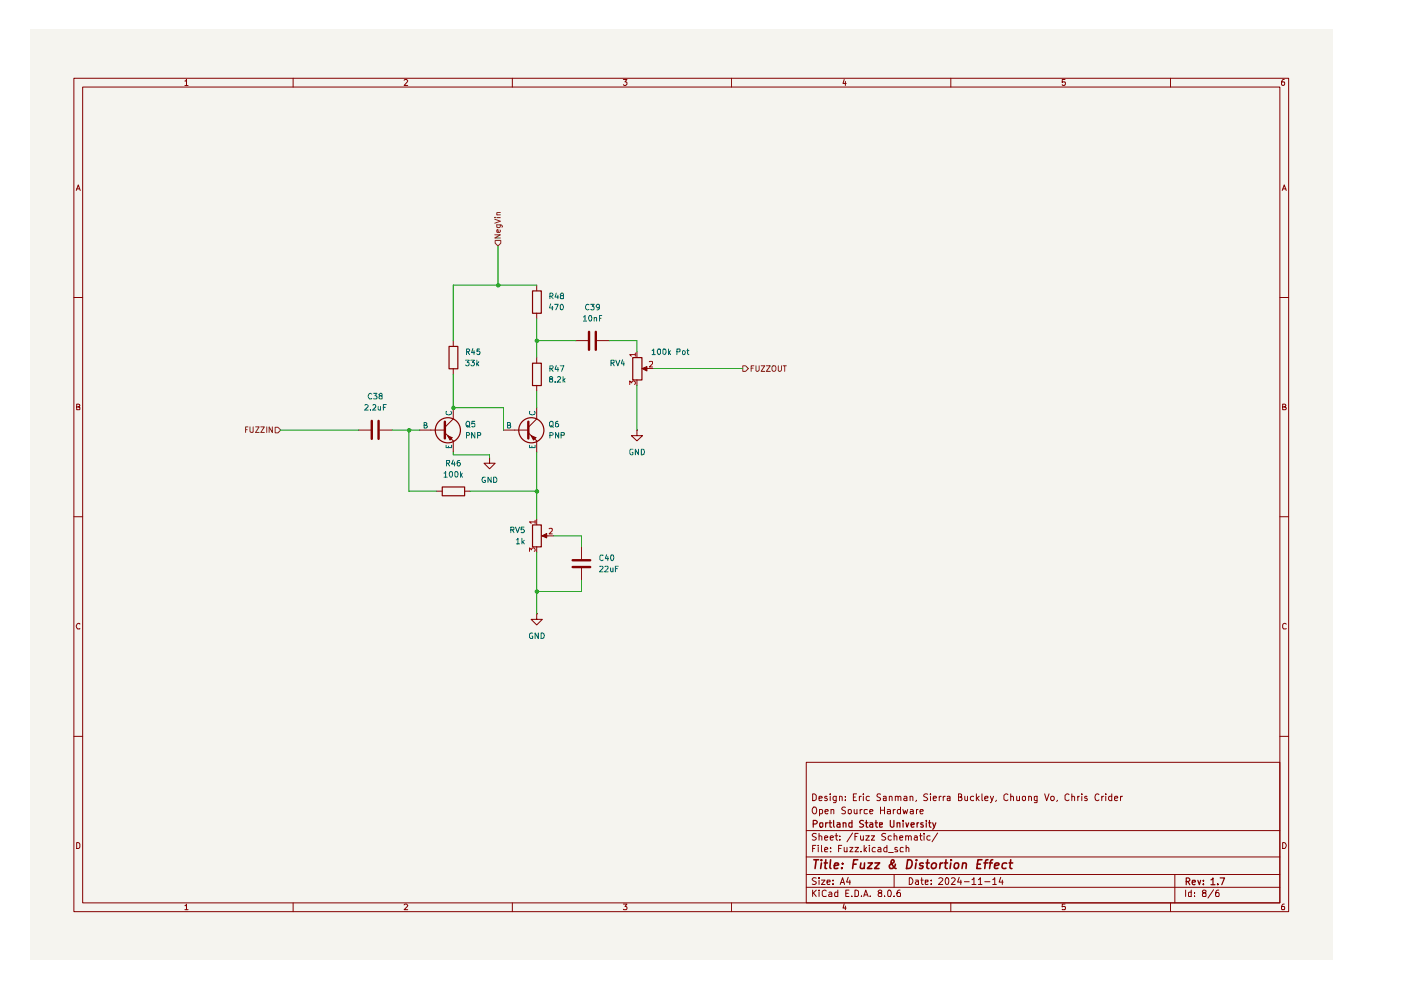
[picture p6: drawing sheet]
<svg xmlns="http://www.w3.org/2000/svg" width="297mm" height="210mm" viewBox="0 0 297 210" stroke-linecap="round" stroke-linejoin="round" font-family="sans-serif">
<path d="M6.3 6.4h276.2v197.1h-276.2z" fill="#f5f4ef"/>
<g fill="none" stroke="#840000" stroke-width=".21">
<path d="M15.7 16.6h257.5v176.7h-257.5zM17.5 18.5h253.9v172.9h-253.9zM39.2 17.2h.2l.1-.4v1.3M39.2 18.1h.7M62.1 16.6v1.9M85.7 17l.2-.2h.3l.2 .3-.7 1h.7M108.6 16.6v1.9M132.2 16.8h.7l-.4 .6 .4 .1v.4l-.2 .2h-.4l-.1-.2M155.1 16.6v1.9M179 16.8l-.3 .9h.7M179.2 17.3v.8M201.6 16.6v1.9"/>
<path d="M225.8 16.8h-.6v.6h.6l.1 .1-.1 .5-.4 .1-.2-.2M248.2 16.6v1.9M272.3 16.8h-.3a.93 .93 0 0 0-.2 1.2h.5l.1-.5-.1-.1h-.5l-.1 .1M16.2 40.4l.4-1.2 .4 1.2M16.3 40h.5M271.9 40.4l.4-1.2 .4 1.2M272 40h.6M15.7 63.1h1.8M271.4 63.1h1.8M16.3 86.3h.4l.2-.3-.1-.2-.5-.1v1.2h.5l.1-.5-.2-.1M91.4 91.2h2.9M94.3 91.8l1.8 1.7"/>
<path d="M94.9 92.4l.9 .4-.4 .5zM96.1 88.8l-1.8 1.8M271.9 86.3l.6-.1v-.4l-.6-.1v1.2h.6l.2-.4-.3-.2M15.7 109.6h1.8M92.5 104.1h1.2M98.5 104.1h1.2M271.4 109.6h1.8M16.9 132.3l-.1-.1a.66 .66 0 0 0-.6 .4 .66 .66 0 0 0 .2 .7h.5M272.7 132.3l-.4-.1-.4 .3v.6l.2 .2h.6M15.7 156.1h1.8M271.4 156.1h1.8M16.3 178.6h.3l.3 .4v.6l-.3 .3h-.3z"/>
<path d="M170.9 161.6h100.5v29.8h-100.5zM170.9 176.1h100.5M172.3 168.3h.3l.5 .4v.7l-.5 .4h-.3zM172.3 179.9h.4M172.6 171.1h.2a.89 .89 0 0 1 0 1.5h-.2a.89 .89 0 0 1 0-1.5zM173 179.2h-.7v1.4M173.1 176.8l-.6-.1-.3 .3 .1 .3 .7 .2 .1 .2a.51 .51 0 0 1-.4 .4 .51 .51 0 0 1-.5 0M173.5 179.2v.1M173.5 179.7v.9M173.7 177.3l.3-.1 .2 .2v.7M173.7 169.2h.6l-.1-.3h-.5v.8h.5M173.7 176.7v1.4"/>
<path d="M173.7 171.7l.5-.1 .2 .3-.1 .6h-.6M173.7 171.6v1.4M174.2 179.2v1.2l.1 .2M174.8 177.6l.7-.1-.1-.2-.4-.1-.2 .2 .1 .7h.5M174.9 172h.7l-.2-.4-.5 .2v.5l.3 .3 .3-.1M175.3 168.9l-.3-.1-.2 .3 .1 .1h.4l.1 .4-.1 .2-.5-.1M176 177.6l.7-.1-.1-.2-.4-.1-.2 .2 .1 .7h.5M176 168.3v.2M176 168.8v1M176.1 179.7v.2M176.2 171.7h.6v.9M176.2 171.6v1"/>
<path d="M177 177.2h.6M177.3 176.7v1.2l.3 .2M177.3 168.8v1.1l-.2 .3h-.4M177.3 168.9l-.4-.1-.3 .3v.4l.3 .3 .4-.1M177.8 179.9h.5M178 168.9l.3-.1 .3 .2v.8M178 168.8v1M178.1 178v.1M178.1 177.3v.1M178.5 179.2h-.7v1.4M179 179.7l.1 .9 .5-.1M179.2 171.2l-.5-.1-.2 .3 .1 .3 .6 .3v.4l-.2 .2-.5-.1"/>
<path d="M179.2 169.6v.2M179.2 168.9v.1M179.6 179.7v.9M179.8 171.7h.1a.36 .36 0 0 1 .6 .2l-.1 .6-.3 .1-.3-.2zM180.2 179.7h.6l-.6 .9h.6M180.8 176.6l-1.2 1.9M180.9 169h.5M181.1 171.6v.7a.36 .36 0 0 0 .6 .2v-.1M181.3 179.7h.7l-.7 .9h.7M181.3 177.4h.4M181.6 168.3h-.7v1.5h.7M181.7 171.6v1"/>
<path d="M181.9 176.7h-.6v1.4M182.2 168.8v1M182.4 171.6v1M182.5 177.2v.9h.4l.1-.1M182.6 168.8l-.4 .3M182.8 171.6l-.4 .3M183 168.3v.2M183 168.8v1M183 177.2v.9M183.2 179.2v1.4M183.6 177.2h.7l-.7 .9h.7M183.7 179.7l-.5 .6"/>
<path d="M183.9 171.7h-.7v.7l.3 .2 .4-.1M184.3 179.2v.1M184.3 168.9l-.4-.1-.3 .3v.4l.3 .3 .4-.1M184.3 179.7v.9M184.4 172h.7l-.1-.3-.4-.1-.2 .2 .1 .7h.5M184.7 177.2h.7l-.7 .9h.7M185.6 179.7h-.4a.59 .59 0 0 0-.1 .9h.5M186.2 179.7h.4l.2 .2v.7h-.6l-.1-.3 .7-.3M186.7 168.4h-.7v.5a.56 .56 0 0 1 .6 .8h-.7M186.7 171.1v1.5M186.7 171.8h.8M187.3 168.9h.6v.9"/>
<path d="M187.5 171.1v1.5M187.8 176.8a.52 .52 0 0 0-.9 .3l.9 .6-.3 .4h-.6M187.9 169.2h-.6v.5h.6M188 179.2v1.4l-.5-.1a.6 .6 0 0 1 .1-.8h.4M188.1 171.7l.5-.1 .2 .2v.8M188.6 168.9l.4-.1 .1 .2v.8M188.6 168.8v1M188.8 172h-.7v.5h.7M189 177.3l-.4-.1-.3 .3v.4l.3 .2h.4M189.4 171.6v1M189.6 177.3l.4-.1 .2 .2v.7M189.6 176.7v1.4"/>
<path d="M189.8 171.6l-.4 .3M189.8 168.9l.4-.1 .2 .2v.8M189.8 168.8v1M190.2 179.7h-.5v.4l.6 .2-.1 .3h-.5M190.4 169l.3-.2 .3 .2v.8M190.8 177.6l.6-.1-.1-.3h-.4l-.1 .2v.5l.1 .2h.4M190.9 171.7l-.4-.1-.3 .3 .1 .6h.6M190.9 171.1v1.5M191.4 171.6l.3 1 .2-.7 .3 .7 .2-1M191.5 179.7h-.4l-.3 .3 .1 .6h.6M191.7 168.9l.4-.1 .2 .2v.8M192 177.3l.4-.1 .2 .2v.7"/>
<path d="M192 177.2v.9M192.1 179.8l.2-.1h.3l.1 .9M192.1 179.2v1.4M192.3 169.2h-.6l-.1 .2 .3 .4 .4-.1M192.6 177.4l.2-.2 .4 .2v.7M193 168.9l.4-.1 .1 .2v.8M193 168.8v1M193 171.7l.4-.1 .2 .2v.8M193.6 172h-.6v.2l.1 .4 .5-.1M193.9 177.3l.4-.1 .2 .2v.7M194.3 169.7l-.2 .2M194.3 171.6v1"/>
<path d="M194.5 177.5h-.4l-.3 .3 .3 .3h.4M194.6 171.6l-.3 .1v.2M195 177.2h.5M195.1 172h.6l-.1-.4h-.4l-.1 .2v.5l.1 .3 .5-.1M195.2 176.7v1.2l.3 .2M195.9 176.7v.2M195.9 177.2v.9M196.7 168.4l-.5-.1-.4 .4 .1 .2 .5 .2 .3 .4-.3 .3-.6-.1M197.2 177.3l-.4-.1-.3 .3v.4l.3 .2h.4M197.3 168.3v.2M197.3 168.8v1M197.9 169.2h.6l-.1-.4h-.4l-.1 .2v.6l.1 .2 .5-.1"/>
<path d="M198.8 176.6l-1.2 1.9M199.1 168.8v1M199.6 168.8l-.5 .3M200 168.8v1M200.4 168.8l-.4 .3M200.8 168.9h.6v.9M201.4 169.2h-.6v.5h.6M203.2 169l.7-.1v-.4l-.7-.2v1.5h.5l.2-.1 .1-.5-.4-.2M204.6 168.8v.8l.2 .2 .3-.2M205.1 168.8v1M206.4 168.9h-.6l-.1 .6a.45 .45 0 0 0 .7 .2M207 168.3v1.5"/>
<path d="M207.2 169.2l.4 .6M207.6 168.8l-.6 .5M208.2 168.3v1.4l.2 .1M208.8 169.2h.7v-.3l-.5-.1-.2 .2 .1 .7h.6M210 168.8l.3 1M210.7 168.8l-.6 1.3-.1 .1M211.2 169.7l-.1 .2M213.7 168.5l-.4-.2-.4 .4v.9l.4 .2 .4-.2M214.3 168.9l.4-.1 .2 .2v.8M214.3 168.3v1.5M215.6 168.8v.9l.3 .1 .3-.2M216.2 168.8v1"/>
<path d="M216.8 168.9h.6l-.1 .8h-.5zM218.1 168.9l.3-.1 .3 .2v.8M218.1 168.8v1M219.9 168.8v1.3l-.6 .1M219.9 168.9h-.6v.7l.2 .2 .4-.1M221.5 168.3l.4 1.5 .5-1.5M222.8 168.9l.5-.1 .2 .3v.4l-.2 .3h-.3l-.2-.3zM224.2 169.7l-.2 .2M226.7 168.5l-.5-.2-.4 .4 .1 .9 .3 .2 .5-.2M227.2 168.9l.4-.1 .2 .2v.8M227.2 168.3v1.5M228.5 168.8v1"/>
<path d="M228.9 168.8l-.4 .1v.2M229.4 168.3v.2M229.4 168.8v1M230.5 168.9l-.4-.1-.1 .3v.1h.4l.1 .4-.1 .2-.4-.1M233 168.5a.55 .55 0 0 0-.7 0 .55 .55 0 0 0-.1 .7v.4l.4 .2 .4-.2M233.6 168.8v1M234 168.8l-.4 .3M234.4 168.3v.2M234.4 168.8v1M235.7 168.9l-.4-.1-.3 .3v.4l.3 .3 .4-.1M235.7 168.3v1.5M236.3 169.2h.7l-.2-.4-.5 .2v.6l.3 .2 .3-.1"/>
<path d="M237.6 168.8v1M238 168.8l-.4 .3M271.9 178.6a.65 .65 0 0 1 .8 .7 .65 .65 0 0 1-.8 .6zM39.2 192h.2l.1-.3v1.2M39.2 192.9h.7M62.1 191.4v1.9M85.7 191.9l.2-.2h.3l.2 .2-.7 1h.7M108.6 191.4v1.9M132.2 191.7h.7l-.4 .5 .4 .2v.3l-.1 .2-.6-.1M155.1 191.4v1.9M170.9 188.1h100.5M170.9 185.4h100.5"/>
<path d="M170.9 181.7h100.5M172.3 188.7v1.4M172.5 189.3l.6 .8M173.1 186.2l-.6-.1-.3 .3 .3 .4 .6 .3a.51 .51 0 0 1-.4 .4 .51 .51 0 0 1-.5 0M173.1 188.7l-.8 .8M173.7 188.7v.2M173.7 186.1v.2M173.7 186.6v.9M173.7 189.1v1M174.2 186.6h.7l-.7 .9h.7M174.8 180.2l.7-.2-.1-.3h-.4l-.2 .2 .1 .7h.5M175.2 188.9l-.4-.2-.5 .4 .1 .8 .2 .2 .6-.1"/>
<path d="M175.3 187l.7-.1-.1-.3h-.5l-.1 .2 .1 .7h.5M175.8 189.2l.4-.1 .2 .3v.7h-.6l-.1-.4 .7-.2M176.1 180.5v.1M176.6 187.4v.1M176.6 186.6v.2M177.6 188.7v1.4h-.6v-.9h.6M178.1 187.5l.5-1.4 .5 1.4M178.3 187.1h.6M179 191.6l-.3 .9h.7M179.2 192.1v.8M179.3 189.4h.5M179.8 186l-.3 1h.8"/>
<path d="M180 188.7h-.7v1.4h.7M180.2 186.6v.9M180.6 190v.1M181.3 188.7h.3l.4 .4v.6l-.2 .4h-.5zM182.5 180.5v.1M182.6 190v.1M183.1 190.1l.5-1.4 .5 1.4M183.2 189.7h.7M183.3 180.1l.4 .5M184.5 190v.1M186.4 189.3l-.2-.3 .2-.3 .5 .1v.3l-.7 .5 .2 .5h.5v-.6l-.2-.2M187.5 190v.1"/>
<path d="M188.2 189l.3-.3a.78 .78 0 0 1 .6 .6 .78 .78 0 0 1-.3 .8l-.5-.1zM188.4 180.8h1M189.6 190v.1M189.6 185.4v2.7M190.8 188.7l-.5 .2-.1 .9 .1 .3 .6-.1-.1-.7-.4-.1-.2 .3M192.8 186.1a.72 .72 0 0 1 .8 .7 .72 .72 0 0 1-.8 .7zM194.1 186.6h.5l.1 .9M194.7 186.9h-.4l-.2 .3 .2 .3h.4M195.2 186.6h.5M195.4 186.1v1.2l.3 .2M196.2 187l.6-.1v-.3h-.6v.9h.6M197.4 187.4v.1"/>
<path d="M197.4 186.6v.2M199.1 186.3v-.1a.47 .47 0 0 1 .8 .3l-.9 1h.9M200.5 186.3l.2-.2a.8 .8 0 0 1 .5 .7 .8 .8 0 0 1-.5 .7l-.2-.1-.1-.5zM201.6 191.4v1.9M201.8 186.3l.1-.2h.4l.2 .4-.8 1h.8M203.4 186l-.4 1h.9M203.7 186.6v.9M204.5 186.9h1M206.1 186.5l.4-.4v1.4M206.1 187.5h.8M207.4 186.5l.5-.4v1.4M207.4 187.5h.8"/>
<path d="M208.8 186.9h1.1M210.5 186.5l.4-.4v1.4M210.5 187.5h.7M212.2 186l-.4 1h.9M212.5 186.6v.9M225.8 191.7h-.6v.6l.6-.1 .1 .2-.1 .5-.6-.1M248.2 191.4v1.9M249.1 185.4v6M251.4 188.7v1.4M252.6 188.7v1.4h-.5l-.1-.8 .2-.2 .4 .1M253.2 190v.1M253.2 189.2v.2"/>
<path d="M255.2 189.3l-.3-.2 .3-.4 .5 .2-.1 .3a.56 .56 0 0 0-.6 .3 .56 .56 0 0 0 0 .6l.7-.1v-.5l-.3-.2M257.3 188.6l-1.2 1.8M258.4 188.7l-.4 .1-.3 .5 .1 .8h.6v-.8l-.4-.1-.3 .3M272.3 191.7h-.3a.93 .93 0 0 0-.2 1.2h.5l.1-.5-.1-.2h-.5l-.1 .2"/>
</g>
<g fill="none" stroke="#840000" stroke-width=".25">
<path d="M93.8 103.3h4.7v1.8h-4.7zM172.4 174.7l.7-.1 .2-.4-.4-.3h-.5v1.5M173.9 174.5h.6v.7l-.3 .2-.4-.3zM175 174.5v.9M175.5 174.5h-.3l-.2 .2M175.7 174.5h.6M176 173.9v1.4l.3 .1M176.7 173.9v1.2l.2 .3M177.5 174.5h.5l.1 .9M178.1 174.8h-.5l-.2 .2 .2 .4 .5-.1M178.8 174.5h.5l.1 .9M178.8 174.5v.9"/>
<path d="M180.6 174.5h-.6v.2v.6h.6M180.6 173.9v1.5M183.1 174l-.6-.1-.3 .3 .3 .4 .6 .4a.51 .51 0 0 1-.3 .4 .51 .51 0 0 1-.6-.1M183.4 174.5h.6M183.7 173.9v1.4l.3 .1M184.4 174.5h.6v.9M185 174.8h-.4l-.2 .2 .2 .4 .4-.1M185.5 174.5h.6M185.7 173.9v1.2l.4 .3M186.5 174.9l.6-.1v-.3h-.6v.8h.6M188.8 173.9v1.2l.2 .3 .5-.2v-1.3M190.2 174.5h.6v.9"/>
<path d="M190.2 174.5v.9M191.5 173.9v.2M191.5 174.5v.9M192.1 174.5l.2 .9 .4-.9M193.2 174.9l.6-.1v-.3h-.5l-.1 .1 .1 .7h.5M194.4 174.5v.9M194.8 174.5h-.3l-.1 .2M195.7 174.5h-.4l-.1 .1 .5 .4v.3h-.5M196.4 173.9v.2M196.4 174.5v.9M196.9 174.5h.5M197.1 173.9v1.2l.3 .3"/>
<path d="M197.7 174.5l.4 .9M198.4 174.5l-.5 1.2-.2 .1M251.5 186.9h.5l.3-.3v-.2l-.3-.3h-.5v1.5M251.8 186.9l.5 .7M252.8 187.1l.6-.1v-.4h-.5l-.1 .2 .1 .7h.5M254 186.6l.3 1 .3-1M255.1 187.4v.2M255.1 186.6v.2M256.8 186.6l.4-.5v1.5M256.8 187.6h.8M258.2 187.4v.2M258.7 186.1h.9l-.6 1.5"/>
</g>
<g fill="none" stroke="#840000" stroke-width=".34">
<path d="M172.6 182.3h1M173.1 182.3l-.3 1.8M174.2 182.3v.2M174.2 183l-.2 1.1M174.8 183h.6M175.1 182.3l-.2 1.8h.4M176.1 182.3l-.2 1.6 .3 .2M176.9 183.6l.9-.2-.1-.4h-.7l-.1 .9 .1 .2h.6M178.5 184v.1M178.6 183v.2M180.9 183.2h.6M181.9 182.3h-.9l-.2 1.8"/>
<path d="M182.5 183l-.1 .9a.49 .49 0 0 0 .8 .1M183.3 183l-.1 1.1M184.1 183h.9l-1.1 1.1h.9M185.5 183h1l-1.1 1.1h1M189.8 183.2l-.1 .4-.4 .5h-.7v-.7l.7-.4a.33 .33 0 0 0 .3-.5 .33 .33 0 0 0-.5-.1l-.2 .4 .1 .2 .5 .8 .5 .3M192.4 182.3h.5a1 1 0 0 1 .4 1.2 1 1 0 0 1-1.1 .6zM194.2 183l-.1 1.1M194.3 182.3v.2M195.7 183a.48 .48 0 0 0-.7 .3l.7 .5-.3 .3h-.5M196.3 183h.7M196.7 182.3l-.2 1.6 .4 .2M197.5 183.3l.5-.3h.4l.1 .3-.1 .7-.4 .1h-.4l-.2-.3z"/>
<path d="M199.4 183l-.2 1.1M199.9 183l-.6 .3M200.2 183h.7M200.6 182.3l-.2 1.6 .4 .2M201.6 183l-.2 1.1M201.7 182.3l-.1 .2 .2-.1-.1-.1-.1 .2M202.4 183.1l.3-.1h.5v.8l-.2 .3h-.4l-.2-.1zM204.1 183.1l.3-.1h.4v1.1M204.1 183l-.1 1.1M207.2 183.2h.7M208.2 182.3h-.9l-.2 1.8h.8M208.6 183h.8"/>
<path d="M209.5 182.3l-.5 .1v.1l-.2 1.6M209.7 183h.7M210.5 182.3l-.4 .2-.3 1.6M210.9 183.6l.9-.2v-.4a.6 .6 0 0 0-.9 .2v.9h.7M213.4 183h-.5l-.4 .3v.7l.3 .1h.5M214 183h.7M214.3 182.3l-.2 1.6 .4 .2"/>
</g>
<path d="M94.3 89.4v3.6" fill="none" stroke="#840000" stroke-width=".51"/>
<path d="M94.9 92.4l.9 .4-.4 .5z" fill="#840000"/>
<circle cx="95" cy="91.2" r="2.67" fill="none" stroke="#840000" stroke-width=".25"/>
<path d="M89 91.2h2.4M96.1 86.4v2.4M96.1 93.5v2.3M103.8 97v1.2h1.2l-1.2 1.2-1.2-1.2h1.2M103.8 97h.1M114.9 113.6l1-.5v.9zM115.2 113.6h1" fill="none" stroke="#840000" stroke-width=".21"/>
<path d="M89.9 90.2l.5-.1v-.4l-.5-.1v1.2h.4l.3-.5-.3-.1M94.6 94.4v.5h1.2v-.5M94.7 87.2l-.1 .5a.67 .67 0 0 0 .6 .3 .67 .67 0 0 0 .6-.5l-.2-.3M95.1 94.6v.3" fill="none" stroke="#006464" stroke-width=".21"/>
<path d="M114.9 113.6l1-.5v.9z" fill="#840000"/>
<path d="M112.9 111.3h1.9v4.7h-1.9z" fill="none" stroke="#840000" stroke-width=".25"/>
<path d="M109.1 91.2h2.9M112 91.8l1.8 1.7M112.6 92.4l1 .4-.5 .5zM113.8 88.8l-1.8 1.8M113.8 110.1v1.2M113.8 115.9v1.2M116.2 113.6h1.1" fill="none" stroke="#840000" stroke-width=".21"/>
<path d="M112.3 116.9v-.7l.4 .4 .1-.4h.4l.3 .2v.4l-.2 .1M113.5 110.7h-1.2l.3 .3M113.5 110.3v.7M116.4 112.1h.7v.4l-.7 .7h.7" fill="none" stroke="#a90000" stroke-width=".21"/>
<path d="M112 89.4v3.6" fill="none" stroke="#840000" stroke-width=".51"/>
<path d="M112.6 92.4l1 .4-.5 .5z" fill="#840000"/>
<circle cx="112.6" cy="91.2" r="2.67" fill="none" stroke="#840000" stroke-width=".25"/>
<path d="M106.8 91.2h2.3M113.8 86.4v2.4M113.8 93.5v2.3" fill="none" stroke="#840000" stroke-width=".21"/>
<path d="M107.6 90.2h.4l.2-.2v-.3l-.2-.1h-.4v1.2l.6-.1 .1-.4-.3-.1M112.3 94.4v.5h1.2v-.5M112.4 87.2l-.1 .5a.67 .67 0 0 0 .6 .3 .67 .67 0 0 0 .6-.5l-.2-.3M112.8 94.6v.3" fill="none" stroke="#006464" stroke-width=".21"/>
<path d="M105 51h1.2v.6l-.6 .6-.6-.6z" fill="#f5f4ef"/>
<path d="M104.9 49.8h1.2l-1.2 .7h1.2M104.9 46.5l1.2 .4-1.2 .4M104.9 46.1h.1M105 51h1.2v.6l-.6 .6-.6-.6zM105.3 46.1h.8M105.3 45.6h.8M106 48.8l.1 .3-.2 .2-.6-.1v-.4l.3-.1 .1 .6M106 47.7a.36 .36 0 0 1-.2 .6l-.5-.1v-.5h1l.2 .2-.1 .3M106.1 45l-.8 .1 .1 .5" fill="none" stroke="#725600" stroke-width=".21"/>
<path d="M112.9 61.7h1.9v4.7h-1.9z" fill="none" stroke="#840000" stroke-width=".25"/>
<path d="M113.8 60.5v1.1M113.8 66.4v1.2" fill="none" stroke="#840000" stroke-width=".21"/>
<path d="M58.3 90.6h.6l.6 .6-.6 .6h-.6z" fill="#f5f4ef"/>
<path d="M52.1 91.1h.3M52.6 90.5h-.5v1.2M53 90.5v.9l.3 .3 .4-.1v-1.1M54.2 90.5h.7l-.7 1.2h.7M55.3 90.5h.7l-.7 1.2h.7M56.6 90.5v1.2M57.7 90.5v1.2l-.6-1.2v1.2M58.3 90.6h.6l.6 .6-.6 .6h-.6z" fill="none" stroke="#725600" stroke-width=".21"/>
<path d="M78.8 89.2v3.8M80.3 89.2v3.8M121.4 118.8h3.7M121.4 120.2h3.7" fill="none" stroke="#840000" stroke-width=".51"/>
<path d="M96.1 72.2v1.2M96.1 78.1v1.2M76 91.2h2.7M80.5 91.2h2.6M123.3 115.9v2.6M113.8 130.1v1.2h1.2l-1.2 1.2-1.2-1.2h1.2M113.8 130.1h.1M123.3 120.4v2.6" fill="none" stroke="#840000" stroke-width=".21"/>
<path d="M95.2 73.4h1.9v4.8h-1.9z" fill="none" stroke="#840000" stroke-width=".25"/>
<path d="M157.5 77.6h.6l.6 .5-.6 .6h-.6z" fill="#f5f4ef"/>
<path d="M157.5 77.6h.6l.6 .5-.6 .6h-.6zM159.3 78.1h.4M159.9 77.6h-.6v1.1M160.3 77.6v1l.1 .1h.3l.3-.2v-.9M161.4 77.6h.7l-.7 1.1h.7M162.5 77.6h.8l-.8 1.1h.8M163.8 77.6h.5a.77 .77 0 0 1-.1 1.1h-.4a.87 .87 0 0 1 0-1.1zM165 77.6v1l.2 .1h.2l.3-.2v-.9M166 77.6h.7M166.4 77.6v1.1" fill="none" stroke="#725600" stroke-width=".21"/>
<path d="M136.1 78.1l1.1-.4v1zM136.5 78.1h.9M135 91.2v1.2h1.2l-1.2 1.1-1.1-1.1h1.1M135 91.2h.1" fill="none" stroke="#840000" stroke-width=".21"/>
<path d="M136.1 78.1l1.1-.4v1z" fill="#840000"/>
<path d="M112.9 77h1.9v4.7h-1.9zM134.2 75.8h1.9v4.8h-1.9z" fill="none" stroke="#840000" stroke-width=".25"/>
<path d="M113.8 75.8v1.2M122.1 72.2h2.6M126.6 72.2h2.6M135 74.6v1.2M137.4 78.1h1.2M113.8 81.7v1.2M135 80.5v1.2" fill="none" stroke="#840000" stroke-width=".21"/>
<path d="M134.7 75.2h-1.2l.4 .3M134.7 74.8v.7M137.7 76.7h.6v.4l-.6 .7h.6M133.5 81.5v-.7l.4 .4 .1-.3h.6l.1 .5-.2 .1" fill="none" stroke="#a90000" stroke-width=".21"/>
<path d="M124.9 70.4v3.8M126.3 70.4v3.8" fill="none" stroke="#840000" stroke-width=".51"/>
<g fill="none" stroke="#009600" stroke-width=".21">
<path d="M105.6 52.2v8.3M96.1 79.3v7.1h10.7v4.8M113.8 60.5h-17.7v11.7M113.8 67.6v8.2M113.8 72.2h8.3M129.2 72.2h5.8v2.4M138.6 78.1h18.9M59.5 91.2h16.5M83.1 91.2h5.9M86.7 91.2v12.9h5.8M96.1 95.8v.6h7.7v.6M113.8 82.9v3.5"/>
<path d="M113.8 95.8v14.3M135 81.7v9.5M99.7 104.1h14.1M113.8 117.1v13M117.3 113.6h6v2.3M123.3 123v2.4h-9.5"/>
</g>
<g fill="#009600">
<circle cx="105.6" cy="60.5" r=".47"/>
<circle cx="113.8" cy="72.3" r=".47"/>
<circle cx="86.7" cy="91.2" r=".47"/>
<circle cx="96.1" cy="86.5" r=".47"/>
<circle cx="113.8" cy="104.2" r=".47"/>
<circle cx="113.8" cy="125.4" r=".47"/>
</g>
<g fill="none" stroke="#006464" stroke-width=".21">
<path d="M98.7 76.4h.8l-.4 .4 .4 .2-.1 .5-.5 .1-.2-.2M98.9 74.6l.6-.1 .1-.3-.2-.2h-.5v1.2M99.1 74.6l.5 .6M99.8 76.4h.8l-.4 .4 .4 .2-.1 .5-.5 .1-.2-.2M100.2 73.9l-.2 .9h.7M100.5 74.3v.9M101.1 76.4v1.2M101.2 77l.3 .6M101.5 76.7l-.4 .5M101.7 74h-.5l-.1 .5h.6v.6l-.4 .1-.2-.2M116.6 62.8h.4l.3-.4-.3-.3h-.4v1.2M116.6 78.1h.6l.1-.4-.2-.1h-.5v1.1"/>
<path d="M116.8 64.4l-.3 .9h.8M116.8 62.8l.5 .5M116.8 78.1l.5 .6M117.1 64.9v.8M117.6 64.5h.8l-.5 1.2M117.9 62.1l-.2 .9h.7M117.9 77.5l-.2 .8h.7M118.3 62.6v.7M118.3 77.9v.8M118.8 77.6h.7l-.5 1.1M118.9 64.6l.2-.1a.64 .64 0 0 1 .4 .6 .64 .64 0 0 1-.5 .6l-.2-.3zM119 62.7l-.2-.3 .2-.3h.3l.2 .5-.5 .1-.2 .2 .2 .4 .5-.1v-.4l-.2-.1"/>
<path d="M119.4 79.8v1.2M123.7 67.2l.3-.3v1.2M123.7 68.1h.7M124.9 64.6a.55 .55 0 0 0-.8 .5 .55 .55 0 0 0 .8 .5M125.1 66.9h.1a.78 .78 0 0 1 0 1.2h-.1a.78 .78 0 0 1 0-1.2zM125.2 64.5h.8l-.4 .4 .3 .1v.6h-.7M126 67.4l.4-.1 .1 .8M126 67.3v.8M127.1 65l-.2 .3h-.2l-.3-.3 .1-.4h.6v.8l-.5 .3M127.1 67.5h.3M127.6 66.9h-.5v1.2M129.5 77l.7-.1v-.4l-.7-.1v1.2"/>
<path d="M129.9 77l.3 .6M130.6 76.4l.4 1.2 .4-1.2M132 76.3l-.3 .8h.7M132.2 76.7v.9M138.3 74.3l.3-.3v1.2M138.3 75.2h.6M139.5 74h.4l.1 .2v.7l-.2 .3a.71 .71 0 0 1-.3-1.2zM140.5 74.2l.2-.2a.6 .6 0 0 1 .6 .4 .6 .6 0 0 1-.2 .7l-.3 .1-.3-.3zM141.7 74v1.2M141.8 74.7l.4 .5M142.2 74.3l-.5 .5M143.5 74.6l.7-.1v-.4l-.7-.1v1.2"/>
<path d="M144.7 74.5l.2-.2 .3 .1v.7l-.3 .1-.2-.2zM145.6 74.3h.4M145.8 74v1l.2 .2M77.4 85.9l.4-.1 .3 .3-.8 .9h.8M78.6 86.9v.1M78.8 83.6l-.2-.2a.67 .67 0 0 0-.5 .5 .67 .67 0 0 0 .2 .7l.5-.1M79.1 85.9l.4-.1 .2 .1v.4l-.7 .7h.7M79.2 83.4h.7l-.4 .5h.3v.7l-.6-.1M80.2 86.2v.6l.1 .2 .4-.1M80.6 83.9l-.3-.2 .3-.3h.3l.1 .4-.4 .1-.3 .3v.2l.2 .2h.4l.1-.5-.1-.2M80.7 86.2v.8M81.3 86.4h.4"/>
<path d="M81.9 85.8h-.6v1.2M94.7 98.2l.5-.1v-.5h-.5v1.2M94.9 98.2l.4 .6M95.4 100h.4l.1 .2v.7l-.2 .3a.71 .71 0 0 1-.3-1.2zM96.1 97.5l-.3 .9h.7M96.4 98v.8M96.6 100a.6 .6 0 0 1 .6 .4 .6 .6 0 0 1-.3 .7l-.2 .1-.3-.3v-.7zM97.5 97.6h-.4l-.2 .3v.7l.5 .2 .2-.2-.1-.5-.1-.1-.5 .1v.2M97.6 100v1.2M98.9 92.3h.5l.2-.2-.1-.3-.6-.1v1.2M98.9 89.5l.2-.2 .5 .2v.8l-.5 .2a.82 .82 0 0 1-.2-1zM99.1 90.3l.6 .3"/>
<path d="M100.7 91.7v1.2l-.7-1.2v1.2M100.7 89.3h-.6l-.1 .6 .2-.2h.3l.2 .2v.5h-.7M101.3 92.3h.6v-.5l-.6-.1v1.2M116.6 92.3h.5l.2-.2-.1-.3-.6-.1v1.2M116.6 89.5l.2-.2 .5 .2v.8l-.5 .2a.82 .82 0 0 1-.2-1zM116.8 80.3h-.2a.31 .31 0 0 1 .1-.4 .31 .31 0 0 1 .4 .1v.3l-.5 .1v.6h.5l.1-.4-.3-.3M116.8 90.3l.5 .3M117.7 80.9v.1M118.2 80l.4-.2 .3 .4-.8 .8h.8M118.3 89.3l-.5 .3v.8h.6v-.4l-.2-.3h-.3l-.1 .3M118.4 91.7v1.2l-.6-1.2v1.2M119 92.3h.5l.1-.5-.6-.1v1.2"/>
<path d="M119.5 80.6l.3 .4M119.8 80.3l-.4 .4M134.2 95.2h-.5l-.2 .3v.6l.2 .3h.5v-.5h-.2M135.4 95.2v1.2l-.7-1.2v1.2M136 95.2h.4a.66 .66 0 0 1 .2 .8 .66 .66 0 0 1-.6 .4zM94.1 100.3l.4-.3v1.2M94.1 101.2h.7M97.7 100.7l.3 .5M98 100.3l-.4 .5M102.9 101.2h-.5l-.2 .5 .2 .6 .6-.1v-.3h-.3M104.1 101.2v1.1l-.6-1.1v1.1M104.6 101.2h.6l.1 .2v.6l-.1 .3h-.6z"/>
<path d="M108.3 112.4h.6l.1-.6h-.7v1.1M108.6 112.4l.4 .5M109.3 111.8l.4 1.1 .5-1.1M109.5 114.5l.3-.4v1.2M109.5 115.3h.7M110.7 114.1v1.2M110.8 114.9l.4 .4M111.1 111.8h-.6v.6l.4-.2 .3 .2-.1 .5h-.6M111.2 114.6l-.5 .4M127.8 117.8l-.5-.1-.1 .2 .1 .8 .2 .2 .3-.2M128.6 117.6l-.2 .8h.6M128.9 118v.9"/>
<path d="M129.5 117.8l.1-.1a.59 .59 0 0 1 .6 .4 .59 .59 0 0 1-.2 .6l-.1 .2-.4-.2zM112.9 134.3a.45 .45 0 0 0-.6 .2v.6a.45 .45 0 0 0 .6 .2v-.4h-.1M114.1 134.2v1.2l-.6-1.2v1.2M114.7 134.2l.6 .2 .1 .3-.1 .5-.3 .2h-.3zM127.2 120.1h.5l.1 .3-.7 .8h.7M128.3 120.1h.6v.3l-.7 .8h.7M129.5 120.4v.7l.1 .1 .4-.1M130 120.4v.8M130.5 120.6h.4M131.1 120.1h-.6v1.1"/>
</g>
</svg>
